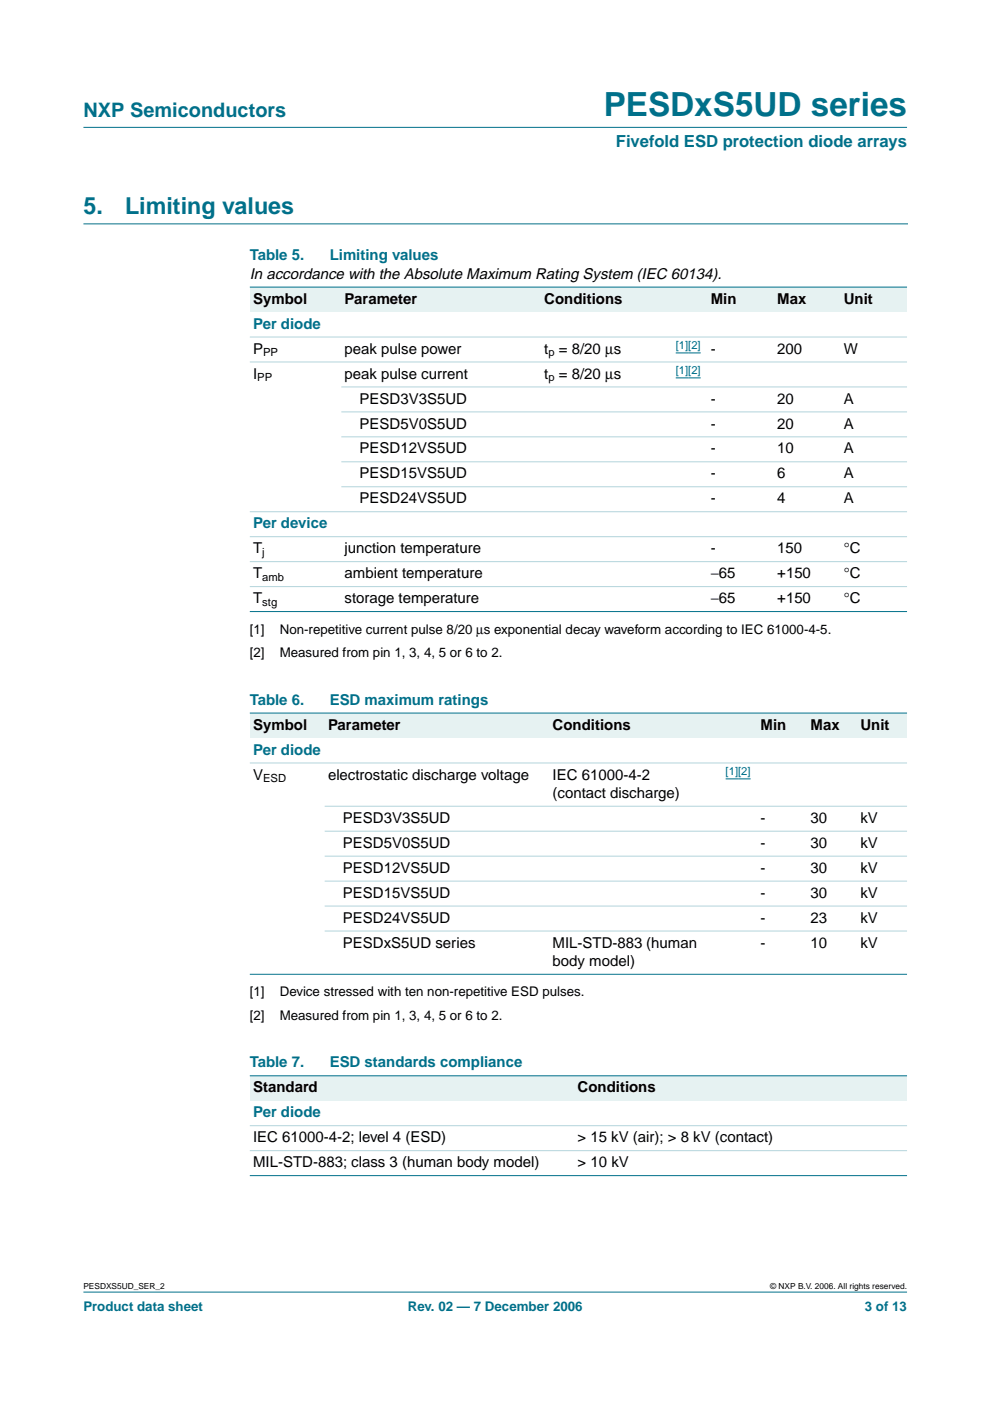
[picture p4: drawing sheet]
<svg xmlns="http://www.w3.org/2000/svg" width="210mm" height="297mm" viewBox="0 0 210 297" stroke-linecap="round" stroke-linejoin="round" font-family="sans-serif">
<defs><g id="words">
<text font-size="7.1" fill="#00708a" x="128" y="24.7">PESDxS5UD series</text>
<g font-size="4.9" fill="#00708a">
<text x="17.7" y="45.5">5.</text>
<text x="26.5" y="45.5">Limiting values</text>
</g>
<text font-size="4.2" fill="#00708a" x="17.7" y="24.9">NXP Semiconductors</text>
<text font-size="3.5" fill="#00708a" x="130.6" y="31.1">Fivefold ESD protection diode arrays</text>
<g font-size="3.2" fill="#00708a">
<text x="53" y="55.2">Table 5.</text>
<text x="69.9" y="55.2">Limiting values</text>
<text x="53.7" y="69.7">Per diode</text>
<text x="53.7" y="112">Per device</text>
<text x="53" y="149.4">Table 6.</text>
<text x="69.9" y="149.4">ESD maximum ratings</text>
<text x="53.7" y="160">Per diode</text>
<text x="53" y="226.3">Table 7.</text>
<text x="69.9" y="226.3">ESD standards compliance</text>
<text x="53.7" y="236.9">Per diode</text>
</g>
<g font-size="3.2">
<text x="53" y="59.1">In accordance with the Absolute Maximum Rating System (IEC 60134).</text>
<text x="53.7" y="64.4">Symbol</text>
<text x="73.1" y="64.4">Parameter</text>
<text x="115.4" y="64.4">Conditions</text>
<text x="150.7" y="64.4">Min</text>
<text x="164.8" y="64.4">Max</text>
<text x="178.9" y="64.4">Unit</text>
<text x="53.7" y="75">P</text>
<text x="73.1" y="75">peak pulse power</text>
<text x="115.4" y="75">t = 8/20 µs</text>
<text x="150.7" y="75">-</text>
<text x="164.8" y="75">200</text>
<text x="178.9" y="75">W</text>
<text x="53.7" y="80.3">I</text>
<text x="73.1" y="80.3">peak pulse current</text>
<text x="115.4" y="80.3">t = 8/20 µs</text>
<text x="76.2" y="85.6">PESD3V3S5UD</text>
<text x="150.7" y="85.6">-</text>
<text x="164.8" y="85.6">20</text>
<text x="178.9" y="85.6">A</text>
<text x="76.2" y="90.9">PESD5V0S5UD</text>
<text x="150.7" y="90.9">-</text>
<text x="164.8" y="90.9">20</text>
<text x="178.9" y="90.9">A</text>
<text x="76.2" y="96.1">PESD12VS5UD</text>
<text x="76.2" y="101.4">PESD15VS5UD</text>
<text x="150.7" y="96.1">-</text>
<text x="150.7" y="101.4">-</text>
<text x="164.8" y="96.1">10</text>
<text x="164.8" y="101.4">6</text>
<text x="178.9" y="96.1">A</text>
<text x="178.9" y="101.4">A</text>
<text x="76.2" y="106.7">PESD24VS5UD</text>
<text x="150.7" y="106.7">-</text>
<text x="164.8" y="106.7">4</text>
<text x="178.9" y="106.7">A</text>
<text x="53.7" y="117.3">T</text>
<text x="73.1" y="117.3">junction temperature</text>
<text x="150.7" y="117.3">-</text>
<text x="164.8" y="117.3">150</text>
<text x="178.9" y="117.3">°C</text>
<text x="53.7" y="122.6">T</text>
<text x="73.1" y="122.6">ambient temperature</text>
<text x="150.7" y="122.6">−65</text>
<text x="164.8" y="122.6">+150</text>
<text x="178.9" y="122.6">°C</text>
<text x="53.7" y="127.9">T</text>
<text x="73.1" y="127.9">storage temperature</text>
<text x="150.7" y="127.9">−65</text>
<text x="164.8" y="127.9">+150</text>
<text x="178.9" y="127.9">°C</text>
<text x="53.7" y="154.7">Symbol</text>
<text x="69.5" y="154.7">Parameter</text>
<text x="117.2" y="154.7">Conditions</text>
<text x="161.3" y="154.7">Min</text>
<text x="171.9" y="154.7">Max</text>
<text x="182.4" y="154.7">Unit</text>
<text x="53.7" y="165.3">V</text>
<text x="69.5" y="165.3">electrostatic discharge voltage</text>
<text x="117.2" y="165.3">IEC 61000-4-2</text>
<text x="117.2" y="169.2">(contact discharge)</text>
<text x="72.7" y="174.5">PESD3V3S5UD</text>
<text x="72.7" y="179.8">PESD5V0S5UD</text>
<text x="161.3" y="174.5">-</text>
<text x="161.3" y="179.8">-</text>
<text x="171.9" y="174.5">30</text>
<text x="171.9" y="179.8">30</text>
<text x="182.4" y="174.5">kV</text>
<text x="182.4" y="179.8">kV</text>
<text x="72.7" y="185">PESD12VS5UD</text>
<text x="161.3" y="185">-</text>
<text x="171.9" y="185">30</text>
<text x="182.4" y="185">kV</text>
<text x="72.7" y="190.3">PESD15VS5UD</text>
<text x="161.3" y="190.3">-</text>
<text x="171.9" y="190.3">30</text>
<text x="182.4" y="190.3">kV</text>
<text x="72.7" y="195.6">PESD24VS5UD</text>
<text x="161.3" y="195.6">-</text>
<text x="171.9" y="195.6">23</text>
<text x="182.4" y="195.6">kV</text>
<text x="72.7" y="200.9">PESDxS5UD series</text>
<text x="117.2" y="200.9">MIL-STD-883 (human</text>
<text x="161.3" y="200.9">-</text>
<text x="171.9" y="200.9">10</text>
<text x="182.4" y="200.9">kV</text>
<text x="117.2" y="204.8">body model)</text>
<text x="53.7" y="231.6">Standard</text>
<text x="122.5" y="231.6">Conditions</text>
<text x="53.7" y="242.2">IEC 61000-4-2; level 4 (ESD)</text>
<text x="122.5" y="242.2">&gt; 15 kV (air); &gt; 8 kV (contact)</text>
<text x="53.7" y="247.5">MIL-STD-883; class 3 (human body model)</text>
<text x="122.5" y="247.5">&gt; 10 kV</text>
</g>
<g font-size="2.8">
<text x="53" y="134.4">[1]</text>
<text x="59.3" y="134.4">Non-repetitive current pulse 8/20 µs exponential decay waveform according to IEC 61000-4-5.</text>
<text x="53" y="139.3">[2]</text>
<text x="59.3" y="139.3">Measured from pin 1, 3, 4, 5 or 6 to 2.</text>
<text x="53" y="211.3">[1]</text>
<text x="59.3" y="211.3">Device stressed with ten non-repetitive ESD pulses.</text>
<text x="53" y="216.2">[2]</text>
<text x="59.3" y="216.2">Measured from pin 1, 3, 4, 5 or 6 to 2.</text>
</g>
<g font-size="2.8" fill="#00708a">
<text x="17.7" y="278">Product data sheet</text>
<text x="86.5" y="278">Rev. 02 — 7 December 2006</text>
<text x="183.4" y="278">3 of 13</text>
</g>
<g font-size="2.4">
<text x="55.8" y="75.6">PP</text>
<text x="116.3" y="75.6">p</text>
<text x="54.6" y="80.8">PP</text>
<text x="116.3" y="80.8">p</text>
<text x="55.6" y="117.9">j</text>
<text x="55.6" y="123.2">amb</text>
<text x="55.6" y="128.5">stg</text>
<text x="55.8" y="165.9">ESD</text>
</g>
<g font-size="2.4" fill="#00f">
<text x="143.3" y="74">[1][2]</text>
<text x="143.3" y="79.3">[1][2]</text>
<text x="153.9" y="164.3">[1][2]</text>
</g>
<g font-size="1.8">
<text x="17.7" y="273.4">PESDXS5UD_SER_2</text>
<text x="163.3" y="273.4">© NXP B.V. 2006. All rights reserved.</text>
</g>
</g></defs>
<g fill="#00708a" stroke="#00708a" stroke-width=".21">
<path d="M17.7 273.9h174.6z"/>
<path d="M17.7 27h174.6z"/>
</g>
<path d="M17.7 47.5h174.7" fill="none" stroke="#00708a" stroke-width=".21"/>
<g fill="#e6f2f2">
<path d="M53 60.9h19.4v5.3h-19.4z" fill-rule="evenodd"/>
<path d="M72.4 60.9h42.3v5.3h-42.3z" fill-rule="evenodd"/>
<path d="M114.7 60.9h22.9v5.3h-22.9z" fill-rule="evenodd"/>
<path d="M137.6 60.9h12.4v5.3h-12.4z" fill-rule="evenodd"/>
<path d="M150 60.9h14.1v5.3h-14.1z" fill-rule="evenodd"/>
<path d="M164.1 60.9h14.1v5.3h-14.1z" fill-rule="evenodd"/>
<path d="M178.2 60.9h14.1v5.3h-14.1z" fill-rule="evenodd"/>
</g>
<path d="M143.3 74.8h5.3M143.3 80.1h5.3" fill="none" stroke="#00f" stroke-width=".21"/>
<g fill="#e6f2f2">
<path d="M53 151.2h15.8v5.3h-15.8z" fill-rule="evenodd"/>
<path d="M68.8 151.2h47.7v5.3h-47.7z" fill-rule="evenodd"/>
<path d="M116.5 151.2h33.5v5.3h-33.5z" fill-rule="evenodd"/>
<path d="M150 151.2h10.6v5.3h-10.6z" fill-rule="evenodd"/>
<path d="M160.6 151.2h10.5v5.3h-10.5z" fill-rule="evenodd"/>
<path d="M171.1 151.2h10.6v5.3h-10.6z" fill-rule="evenodd"/>
<path d="M181.7 151.2h10.6v5.3h-10.6z" fill-rule="evenodd"/>
</g>
<path d="M153.9 165.1h5.3" fill="none" stroke="#00f" stroke-width=".21"/>
<g fill="#e6f2f2">
<path d="M53 228.1h68.8v5.3h-68.8z" fill-rule="evenodd"/>
<path d="M121.8 228.1h70.5v5.3h-70.5z" fill-rule="evenodd"/>
</g>
<g fill="#00708a" stroke="#00708a" stroke-width=".21">
<path d="M53 60.9h139.3z"/>
<path d="M53 129.7h139.3z"/>
<path d="M53 151.2h139.3z"/>
<path d="M53 206.6h139.3z"/>
<path d="M53 228.1h139.3z"/>
<path d="M53 249.3h139.3z"/>
</g>
<g fill="#b3d4db" stroke="#b3d4db" stroke-width=".21">
<path d="M53 71.5h139.3z"/>
<path d="M53 76.7h139.3z"/>
<path d="M72.4 82h119.9z"/>
<path d="M72.4 87.3h119.9z"/>
<path d="M72.4 92.6h119.9z"/>
<path d="M72.4 97.9h119.9z"/>
<path d="M72.4 103.2h119.9z"/>
<path d="M53 108.5h139.3z"/>
<path d="M53 113.8h139.3z"/>
<path d="M53 119.1h139.3z"/>
<path d="M53 124.4h139.3z"/>
<path d="M53 161.8h139.3z"/>
<path d="M68.8 170.9h123.5z"/>
<path d="M68.8 176.2h123.5z"/>
<path d="M68.8 181.5h123.5z"/>
<path d="M68.8 186.8h123.5z"/>
<path d="M68.8 192.1h123.5z"/>
<path d="M68.8 197.4h123.5z"/>
<path d="M53 238.7h139.3z"/>
<path d="M53 244h139.3z"/>
</g>
<use href="#words"/>
</svg>
